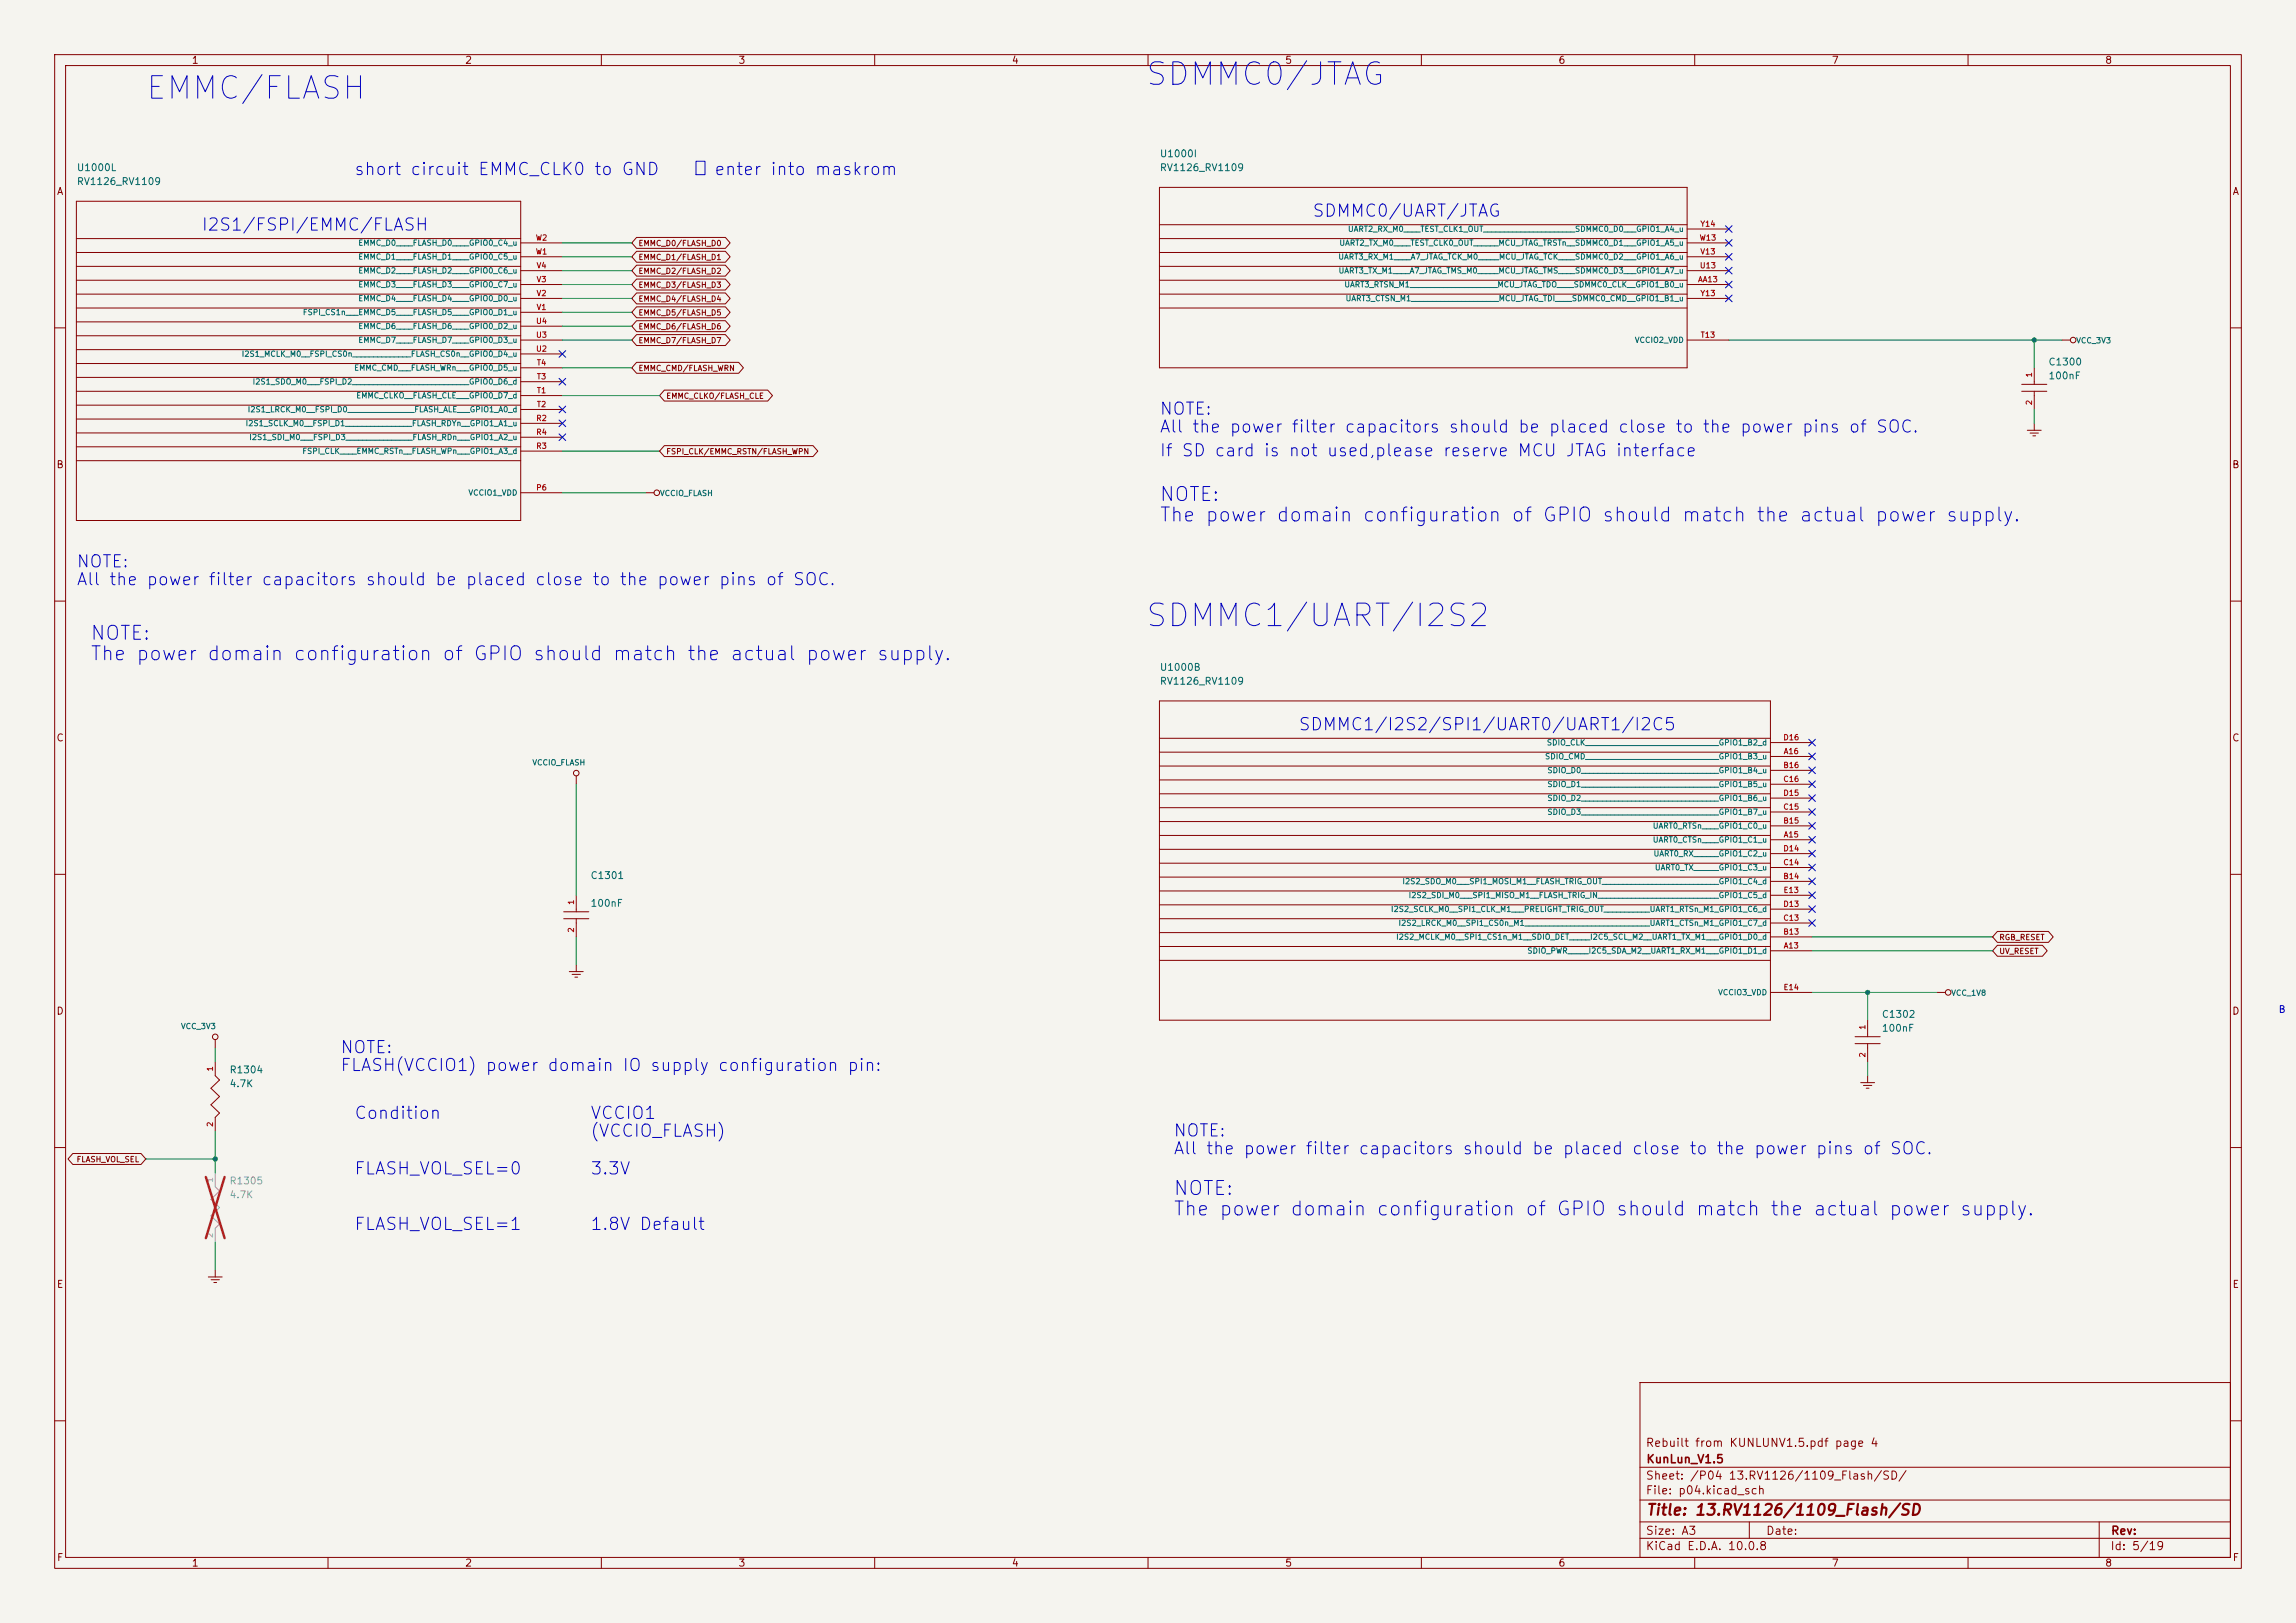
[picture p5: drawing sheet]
<svg xmlns="http://www.w3.org/2000/svg" width="420mm" height="297mm" viewBox="0 0 420 297" stroke-linecap="round" stroke-linejoin="round" font-family="sans-serif">
<defs><g id="words">
<g font-size="4.1" fill="#0000c2">
<text x="209.2" y="16.7">SDMMC0/JTAG</text>
<text x="26.4" y="19.2">EMMC/FLASH</text>
<text x="209.2" y="115.7">SDMMC1/UART/I2S2</text>
</g>
<g font-size="2.5" fill="#0000c2">
<text x="126.5" y="32.7">ㄛ enter into maskrom</text>
<text x="211.9" y="92.4">NOTE:</text>
<text x="211.9" y="96.1">The power domain configuration of GPIO should match the actual power supply.</text>
<text x="16.4" y="117.8">NOTE:</text>
<text x="16.4" y="121.5">The power domain configuration of GPIO should match the actual power supply.</text>
<text x="214.5" y="219.4">NOTE:</text>
<text x="214.5" y="223.1">The power domain configuration of GPIO should match the actual power supply.</text>
</g>
<g font-size="2.2" fill="#0000c2">
<text x="64.6" y="32.6">short circuit EMMC_CLK0 to GND</text>
<text x="239.9" y="40.2">SDMMC0/UART/JTAG</text>
<text x="36.7" y="42.8">I2S1/FSPI/EMMC/FLASH</text>
<text x="212" y="76.5">NOTE:</text>
<text x="212" y="79.7">All the power filter capacitors should be placed close to the power pins of SOC.</text>
<text x="212" y="84.1">If SD card is not used,please reserve MCU JTAG interface</text>
<text x="13.8" y="104.4">NOTE:</text>
<text x="13.8" y="107.7">All the power filter capacitors should be placed close to the power pins of SOC.</text>
<text x="237.4" y="134.2">SDMMC1/I2S2/SPI1/UART0/UART1/I2C5</text>
<text x="62.1" y="193.3">NOTE:</text>
<text x="62.1" y="196.6">FLASH(VCCIO1) power domain IO supply configuration pin:</text>
<text x="64.6" y="205.3">Condition</text>
<text x="107.8" y="208.6">(VCCIO_FLASH)</text>
<text x="107.8" y="205.3">VCCIO1</text>
<text x="214.5" y="208.5">NOTE:</text>
<text x="64.6" y="215.5">FLASH_VOL_SEL=0</text>
<text x="107.8" y="215.5">3.3V</text>
<text x="214.5" y="211.8">All the power filter capacitors should be placed close to the power pins of SOC.</text>
<text x="64.6" y="225.7">FLASH_VOL_SEL=1</text>
<text x="107.8" y="225.7">1.8V Default</text>
</g>
<text font-size="2" fill="#840000" x="301" y="277.8">Title: 13.RV1126/1109_Flash/SD</text>
<g font-size="1.5" fill="#840000">
<text x="300.9" y="265.1">Rebuilt from KUNLUNV1.5.pdf page 4</text>
<text x="301" y="268.1">KunLun_V1.5</text>
<text x="300.9" y="273.8">File: p04.kicad_sch</text>
<text x="300.9" y="271.1">Sheet: /P04 13.RV1126/1109_Flash/SD/</text>
<text x="300.9" y="281.2">Size: A3</text>
<text x="322.9" y="281.2">Date:</text>
<text x="386" y="281.2">Rev:</text>
<text x="300.9" y="284">KiCad E.D.A. 10.0.8</text>
<text x="385.9" y="284">Id: 5/19</text>
</g>
<g font-size="1.3" fill="#840000">
<text x="35" y="12">1</text>
<text x="85" y="12">2</text>
<text x="135" y="12">3</text>
<text x="185" y="12">4</text>
<text x="235" y="12">5</text>
<text x="285" y="12">6</text>
<text x="335" y="12">7</text>
<text x="385" y="12">8</text>
<text x="10.3" y="36">A</text>
<text x="408.3" y="36">A</text>
<text x="10.2" y="86">B</text>
<text x="408.2" y="86">B</text>
<text x="10.2" y="136">C</text>
<text x="408.2" y="136">C</text>
<text x="10.2" y="186">D</text>
<text x="408.2" y="186">D</text>
<text x="10.3" y="236">E</text>
<text x="408.3" y="236">E</text>
<text x="10.3" y="286">F</text>
<text x="35" y="287">1</text>
<text x="85" y="287">2</text>
<text x="135" y="287">3</text>
<text x="185" y="287">4</text>
<text x="235" y="287">5</text>
<text x="285" y="287">6</text>
<text x="335" y="287">7</text>
<text x="385" y="287">8</text>
<text x="408.3" y="286">F</text>
</g>
<g font-size="1.3" fill="#006464">
<text x="212.1" y="29.1">U1000I</text>
<text x="14" y="31.6">U1000L</text>
<text x="14" y="34.2">RV1126_RV1109</text>
<text x="212.1" y="31.6">RV1126_RV1109</text>
<text x="374.6" y="67.2">C1300</text>
<text x="374.6" y="69.7">100nF</text>
<text x="212.1" y="123.1">U1000B</text>
<text x="212.1" y="125.6">RV1126_RV1109</text>
<text x="107.9" y="161.2">C1301</text>
<text x="107.9" y="166.2">100nF</text>
<text x="344.1" y="186.6">C1302</text>
<text x="344.1" y="189.1">100nF</text>
<text x="41.9" y="196.7">R1304</text>
<text x="41.9" y="199.3">4.7K</text>
</g>
<text font-size="1.3" fill="#0000c2" x="416.7" y="185.7">B</text>
<g font-size="1.3" fill="#939391">
<text x="41.9" y="217">R1305</text>
<text x="41.9" y="219.6">4.7K</text>
</g>
<g font-size="1" fill="#a90000">
<text x="310.9" y="41.7">Y14</text>
<text x="97.9" y="46.8">W1</text>
<text x="97.9" y="44.3">W2</text>
<text x="310.8" y="44.3">W13</text>
<text x="310.9" y="46.8">V13</text>
<text x="98.1" y="51.9">V3</text>
<text x="98.1" y="49.3">V4</text>
<text x="310.5" y="51.9">AA13</text>
<text x="310.8" y="49.3">U13</text>
<text x="98" y="59.5">U4</text>
<text x="98.1" y="57">V1</text>
<text x="98.1" y="54.4">V2</text>
<text x="310.9" y="54.4">Y13</text>
<text x="98" y="64.6">U2</text>
<text x="98" y="62">U3</text>
<text x="311" y="62">T13</text>
<text x="98.1" y="69.7">T3</text>
<text x="98.1" y="67.1">T4</text>
<text x="371.9" y="69.2" transform="rotate(-90 371.9 69.2)">1</text>
<text x="98" y="77.3">R2</text>
<text x="98.1" y="72.2">T1</text>
<text x="98.1" y="74.7">T2</text>
<text x="371.9" y="74.2" transform="rotate(-90 371.9 74.2)">2</text>
<text x="98" y="82.4">R3</text>
<text x="98" y="79.8">R4</text>
<text x="98" y="90">P6</text>
<text x="326.1" y="135.7">D16</text>
<text x="326.1" y="140.8">B16</text>
<text x="326.1" y="143.3">C16</text>
<text x="326.2" y="138.2">A16</text>
<text x="326.1" y="148.4">C15</text>
<text x="326.1" y="145.9">D15</text>
<text x="326.1" y="150.9">B15</text>
<text x="326.2" y="153.5">A15</text>
<text x="326.1" y="161.1">B14</text>
<text x="326.1" y="158.6">C14</text>
<text x="326.1" y="156">D14</text>
<text x="105.2" y="165.7" transform="rotate(-90 105.2 165.7)">1</text>
<text x="326.1" y="166.2">D13</text>
<text x="326.2" y="163.6">E13</text>
<text x="105.2" y="170.8" transform="rotate(-90 105.2 170.8)">2</text>
<text x="326.1" y="171.3">B13</text>
<text x="326.1" y="168.7">C13</text>
<text x="326.2" y="173.8">A13</text>
<text x="326.2" y="181.4">E14</text>
<text x="341.4" y="188.5" transform="rotate(-90 341.4 188.5)">1</text>
<text x="39.2" y="196.2" transform="rotate(-90 39.2 196.2)">1</text>
<text x="341.4" y="193.6" transform="rotate(-90 341.4 193.6)">2</text>
<text x="39.2" y="206.3" transform="rotate(-90 39.2 206.3)">2</text>
</g>
<g font-size="1" fill="#006464">
<text x="65.4" y="47.7">EMMC_D1____FLASH_D1____GPIO0_C5_u</text>
<text x="65.4" y="45.2">EMMC_D0____FLASH_D0____GPIO0_C4_u</text>
<text x="244.7" y="47.7">UART3_RX_M1____A7_JTAG_TCK_M0_____MCU_JTAG_TCK____SDMMC0_D2___GPIO1_A6_u</text>
<text x="244.9" y="45.2">UART2_TX_M0____TEST_CLK0_OUT______MCU_JTAG_TRSTn__SDMMC0_D1___GPIO1_A5_u</text>
<text x="246.5" y="42.7">UART2_RX_M0____TEST_CLK1_OUT______________________SDMMC0_D0___GPIO1_A4_u</text>
<text x="65.4" y="52.8">EMMC_D3____FLASH_D3____GPIO0_C7_u</text>
<text x="65.4" y="50.3">EMMC_D2____FLASH_D2____GPIO0_C6_u</text>
<text x="244.8" y="50.3">UART3_TX_M1____A7_JTAG_TMS_M0_____MCU_JTAG_TMS____SDMMC0_D3___GPIO1_A7_u</text>
<text x="245.8" y="52.8">UART3_RTSN_M1_____________________MCU_JTAG_TDO____SDMMC0_CLK__GPIO1_B0_u</text>
<text x="55.3" y="57.9">FSPI_CS1n___EMMC_D5____FLASH_D5____GPIO0_D1_u</text>
<text x="65.4" y="55.4">EMMC_D4____FLASH_D4____GPIO0_D0_u</text>
<text x="246" y="55.4">UART3_CTSN_M1_____________________MCU_JTAG_TDI____SDMMC0_CMD__GPIO1_B1_u</text>
<text x="44.1" y="65.5">I2S1_MCLK_M0__FSPI_CS0n______________FLASH_CS0n__GPIO0_D4_u</text>
<text x="65.4" y="63">EMMC_D7____FLASH_D7____GPIO0_D3_u</text>
<text x="65.4" y="60.4">EMMC_D6____FLASH_D6____GPIO0_D2_u</text>
<text x="298.9" y="63">VCCIO2_VDD</text>
<text x="379.7" y="63.1">VCC_3V3</text>
<text x="46.1" y="70.6">I2S1_SDO_M0___FSPI_D2____________________________GPIO0_D6_d</text>
<text x="64.7" y="68.1">EMMC_CMD___FLASH_WRn___GPIO0_D5_u</text>
<text x="45.2" y="75.7">I2S1_LRCK_M0__FSPI_D0________________FLASH_ALE___GPIO1_A0_d</text>
<text x="65.1" y="73.1">EMMC_CLKO__FLASH_CLE___GPIO0_D7_d</text>
<text x="44.8" y="78.2">I2S1_SCLK_M0__FSPI_D1________________FLASH_RDYn__GPIO1_A1_u</text>
<text x="45.5" y="80.8">I2S1_SDI_M0___FSPI_D3________________FLASH_RDn___GPIO1_A2_u</text>
<text x="55.2" y="83.3">FSPI_CLK____EMMC_RSTn__FLASH_WPn___GPIO1_A3_d</text>
<text x="85.6" y="90.9">VCCIO1_VDD</text>
<text x="120.6" y="91">VCCIO_FLASH</text>
<text x="282.9" y="136.6">SDIO_CLK________________________________GPIO1_B2_d</text>
<text x="97.3" y="140.3">VCCIO_FLASH</text>
<text x="282.5" y="139.2">SDIO_CMD________________________________GPIO1_B3_u</text>
<text x="283" y="141.7">SDIO_D0_________________________________GPIO1_B4_u</text>
<text x="283" y="149.3">SDIO_D3_________________________________GPIO1_B7_u</text>
<text x="283" y="144.3">SDIO_D1_________________________________GPIO1_B5_u</text>
<text x="283" y="146.8">SDIO_D2_________________________________GPIO1_B6_u</text>
<text x="302.2" y="154.4">UART0_CTSn____GPIO1_C1_u</text>
<text x="302.2" y="151.9">UART0_RTSn____GPIO1_C0_u</text>
<text x="302.4" y="157">UART0_RX______GPIO1_C2_u</text>
<text x="302.6" y="159.5">UART0_TX______GPIO1_C3_u</text>
<text x="254.3" y="167.1">I2S2_SCLK_M0__SPI1_CLK_M1___PRELIGHT_TRIG_OUT___________UART1_RTSn_M1_GPIO1_C6_d</text>
<text x="256.4" y="162">I2S2_SDO_M0___SPI1_MOSI_M1__FLASH_TRIG_OUT____________________________GPIO1_C4_d</text>
<text x="257.6" y="164.6">I2S2_SDI_M0___SPI1_MISO_M1__FLASH_TRIG_IN_____________________________GPIO1_C5_d</text>
<text x="255.3" y="172.2">I2S2_MCLK_M0__SPI1_CS1n_M1__SDIO_DET_____I2C5_SCL_M2__UART1_TX_M1___GPIO1_D0_d</text>
<text x="255.7" y="169.7">I2S2_LRCK_M0__SPI1_CS0n_M1______________________________UART1_CTSn_M1_GPIO1_C7_d</text>
<text x="279.3" y="174.7">SDIO_PWR_____I2C5_SDA_M2__UART1_RX_M1___GPIO1_D1_d</text>
<text x="314.2" y="182.4">VCCIO3_VDD</text>
<text x="356.8" y="182.5">VCC_1V8</text>
<text x="33" y="188.6">VCC_3V3</text>
</g>
<g font-size="1" fill="#840000">
<text x="116.7" y="47.8">EMMC_D1/FLASH_D1</text>
<text x="116.7" y="45.3">EMMC_D0/FLASH_D0</text>
<text x="116.7" y="52.9">EMMC_D3/FLASH_D3</text>
<text x="116.7" y="50.4">EMMC_D2/FLASH_D2</text>
<text x="116.7" y="58">EMMC_D5/FLASH_D5</text>
<text x="116.7" y="55.4">EMMC_D4/FLASH_D4</text>
<text x="116.7" y="63.1">EMMC_D7/FLASH_D7</text>
<text x="116.7" y="60.5">EMMC_D6/FLASH_D6</text>
<text x="116.7" y="68.1">EMMC_CMD/FLASH_WRN</text>
<text x="121.8" y="73.2">EMMC_CLKO/FLASH_CLE</text>
<text x="121.8" y="83.4">FSPI_CLK/EMMC_RSTN/FLASH_WPN</text>
<text x="365.6" y="172.3">RGB_RESET</text>
<text x="365.6" y="174.8">UV_RESET</text>
<text x="13.9" y="212.9">FLASH_VOL_SEL</text>
</g>
<g font-size="1" fill="#a5a4a2">
<text x="39.2" y="216.5" transform="rotate(-90 39.2 216.5)">1</text>
<text x="39.2" y="226.6" transform="rotate(-90 39.2 226.6)">2</text>
</g>
</g></defs>
<path d="M0 0h420v297h-420z" fill="#f5f4ef" stroke="#f5f4ef" stroke-width=".18"/>
<g fill="none" stroke="#840000" stroke-width=".18">
<path d="M10 10h400v277h-400zM12 12h396v273h-396zM60 10v2M110 10v2M160 10v2M210 10v2M260 10v2M310 10v2M360 10v2M14 36.8h81.2v58.4h-81.2zM212.1 34.3h96.5v33h-96.5zM14 43.7h81.2"/>
<path d="M14 46.2h81.2M14 48.7h81.2M14 51.3h81.2M14 53.8h81.2M14 56.4h81.2M14 58.9h81.2M95.2 59.7h7.7M95.2 57.2h7.7M95.2 54.6h7.7M95.2 52.1h7.7M95.2 49.5h7.7M95.2 47h7.7"/>
<path d="M95.2 44.5h7.7M116.4 51.1h16.3l.9 1-.9 1h-16.3l-.8-1zM116.4 48.5h16.3l.9 1-.9 1h-16.3l-.8-1zM116.4 46h16.3l.9 1-.9 1h-16.3l-.8-1zM116.4 43.4h16.3l.9 1.1-.9 1h-16.3l-.8-1zM116.4 58.7h16.3l.9 1-.9 1h-16.3l-.8-1zM116.4 56.1h16.3l.9 1.1-.9 1h-16.3l-.8-1zM116.4 53.6h16.3l.9 1-.9 1h-16.3l-.8-1zM212.1 43.7h96.5M212.1 46.2h96.5M212.1 48.7h96.5M212.1 51.3h96.5"/>
<path d="M212.1 53.8h96.5M212.1 56.4h96.5M212.1 41.1h96.5M308.6 54.6h7.6M308.6 52.1h7.6M308.6 49.5h7.6M308.6 47h7.6M308.6 44.5h7.6M308.6 41.9h7.6M10 60h2M14 61.4h81.2M14 64h81.2"/>
<path d="M14 66.5h81.2M14 69.1h81.2M14 71.6h81.2M14 74.1h81.2M14 76.7h81.2M14 79.2h81.2M95.2 77.5h7.7M95.2 72.4h7.7M95.2 74.9h7.7M95.2 69.9h7.7M95.2 67.3h7.7M95.2 64.8h7.7"/>
<path d="M95.2 62.2h7.7M116.4 61.2h16.3l.9 1-.9 1h-16.3l-.8-1zM116.4 66.3h18.7l.9 1-.9 1h-18.7l-.8-1zM121.5 71.4h18.9l.9 1-.9 1h-18.9l-.9-1zM308.6 62.2h7.6M369.8 71.6h4.6M369.8 70.3h4.6M370.8 78.7h2.6M371.3 79.2h1.6M371.9 79.8h.5M372.1 67.3v3M372.1 71.6v3.3"/>
<path d="M372.1 77.5v1.2M377.2 62.2h1.5M408 60h2M14 81.8h81.2M14 84.3h81.2M95.2 90.2h7.7M95.2 82.6h7.7M95.2 80h7.7M118.1 90.2h1.5M121.5 81.5h27.2l.9 1.1-.9 1h-27.2l-.9-1zM10 110h2M408 110h2"/>
<path d="M212.1 128.3h111.7v58.4h-111.7zM212.1 135.1h111.7M212.1 137.6h111.7M323.8 138.4h7.7M323.8 135.9h7.7M10 160h2M105.4 142v1.5M212.1 140.2h111.7M212.1 142.7h111.7M212.1 145.3h111.7M212.1 147.8h111.7M212.1 150.3h111.7"/>
<path d="M212.1 152.9h111.7M212.1 155.4h111.7M212.1 158h111.7M323.8 153.7h7.7M323.8 151.1h7.7M323.8 141h7.7M323.8 158.8h7.7M323.8 148.6h7.7M323.8 143.5h7.7M323.8 156.2h7.7M323.8 146.1h7.7M408 160h2"/>
<path d="M103.1 166.9h4.6M103.1 168.1h4.6M104.1 177.8h2.6M104.6 178.3h1.6M105.2 178.8h.5M105.4 163.8v3.1M105.4 168.1v3.4M105.4 176.5v1.3M212.1 168.1h111.7M212.1 160.5h111.7M212.1 163h111.7M212.1 165.6h111.7"/>
<path d="M212.1 170.7h111.7M212.1 173.2h111.7M212.1 175.7h111.7M323.8 174h7.7M323.8 171.5h7.7M323.8 161.3h7.7M323.8 168.9h7.7M323.8 166.4h7.7M323.8 163.8h7.7M365.4 170.4h9.3l.9 1.1-.9 1h-9.3l-.9-1zM365.4 173h8.2l.9 1-.9 1h-8.2l-.9-1zM39.4 194.3v2.5l.8 .8-1.6 1.5 1.6 1.6-1.6 1.5 1.6 1.5-.8 .8v2.5"/>
<path d="M39.4 190.2v1.6M323.8 181.6h7.7M339.3 189.7h4.6M339.3 191h4.6M340.4 198.1h2.5M340.9 198.6h1.5M341.4 199.1h.5M341.6 186.7v3M341.6 191v3.3M341.6 196.9v1.2M354.3 181.6h1.6M10 210h2"/>
<path d="M13.3 211.1h12.5l.9 1-.9 1h-12.5l-.9-1zM408 210h2M38.1 233.7h2.5M38.6 234.2h1.5M39.1 234.7h.5M39.4 232.4v1.3M300 253h108v32h-108zM10 260h2M300 278.5h108M300 274.5h108M300 268.5h108M320 278.5v3"/>
<path d="M384 278.5v6.5M408 260h2M60 285v2M110 285v2M160 285v2M210 285v2M260 285v2M300 281.5h108M310 285v2M360 285v2"/>
<circle cx="379.2" cy="62.2" r=".51"/>
<circle cx="120.1" cy="90.2" r=".51"/>
<circle cx="105.4" cy="141.5" r=".51"/>
<circle cx="39.4" cy="189.7" r=".51"/>
<circle cx="356.4" cy="181.6" r=".51"/>
</g>
<path d="M39.4 214.6v2.6l.8 .8-1.6 1.5 1.6 1.5-1.6 1.5 1.6 1.5-.8 .8v2.5" fill="none" stroke="#9c9b98" stroke-width=".18"/>
<path d="M37.7 215.4l3.4 11.2M41.1 215.4l-3.4 11.2" fill="none" stroke="#e12e31" stroke-width=".46"/>
<g fill="none" stroke="#009600" stroke-width=".18">
<path d="M102.9 54.6h12.7M102.9 57.2h12.7M102.9 59.7h12.7M102.9 49.5h12.7M102.9 52.1h12.7M102.9 47h12.7M102.9 44.5h12.7M102.9 72.4h17.7M102.9 67.3h12.7M102.9 62.2h12.7M316.2 62.2h61M372.1 62.2v5.1"/>
<path d="M372.1 74.9v2.6M102.9 82.6h17.7M102.9 90.2h15.2M105.4 143.5v20.3M105.4 171.5v5M331.5 174h33M331.5 171.5h33M39.4 191.8v2.5M331.5 181.6h22.8M341.6 181.6v5.1M341.6 194.3v2.6M26.7 212.1h12.7"/>
<path d="M39.4 207v7.6M39.4 227.3v5.1"/>
</g>
<g fill="none" stroke="#000084" stroke-width=".18">
<path d="M315.6 48.9l1.2 1.2M315.6 54l1.2 1.2M315.6 51.5l1.2 1.2M315.6 41.3l1.2 1.2M315.6 46.4l1.2 1.2M315.6 43.8l1.2 1.3M316.8 48.9l-1.2 1.2M316.8 54l-1.2 1.2M316.8 51.5l-1.2 1.2M316.8 41.3l-1.2 1.2M316.8 46.4l-1.2 1.2M316.8 43.8l-1.2 1.3"/>
<path d="M102.3 64.2l1.2 1.2M102.3 79.4l1.2 1.2M102.3 74.3l1.2 1.2M102.3 69.2l1.2 1.3M102.3 76.9l1.2 1.2M103.5 64.2l-1.2 1.2M103.5 79.4l-1.2 1.2M103.5 74.3l-1.2 1.2M103.5 69.2l-1.2 1.3M103.5 76.9l-1.2 1.2M330.9 135.3l1.2 1.2M330.9 137.8l1.2 1.2"/>
<path d="M332.1 135.3l-1.2 1.2M332.1 137.8l-1.2 1.2M330.9 148l1.2 1.2M330.9 145.4l1.2 1.3M330.9 142.9l1.2 1.2M330.9 140.4l1.2 1.2M330.9 158.1l1.2 1.3M330.9 155.6l1.2 1.2M330.9 153.1l1.2 1.2M330.9 150.5l1.2 1.2M332.1 148l-1.2 1.2M332.1 145.4l-1.2 1.3"/>
<path d="M332.1 142.9l-1.2 1.2M332.1 140.4l-1.2 1.2M332.1 158.1l-1.2 1.3M332.1 155.6l-1.2 1.2M332.1 153.1l-1.2 1.2M332.1 150.5l-1.2 1.2M330.9 165.8l1.2 1.2M330.9 163.2l1.2 1.2M330.9 168.3l1.2 1.2M330.9 160.7l1.2 1.2M332.1 165.8l-1.2 1.2M332.1 163.2l-1.2 1.2"/>
<path d="M332.1 168.3l-1.2 1.2M332.1 160.7l-1.2 1.2"/>
</g>
<g fill="#009600">
<circle cx="39.4" cy="212.1" r=".46"/>
<circle cx="372.1" cy="62.2" r=".46"/>
<circle cx="341.6" cy="181.6" r=".46"/>
</g>
<use href="#words"/>
</svg>
